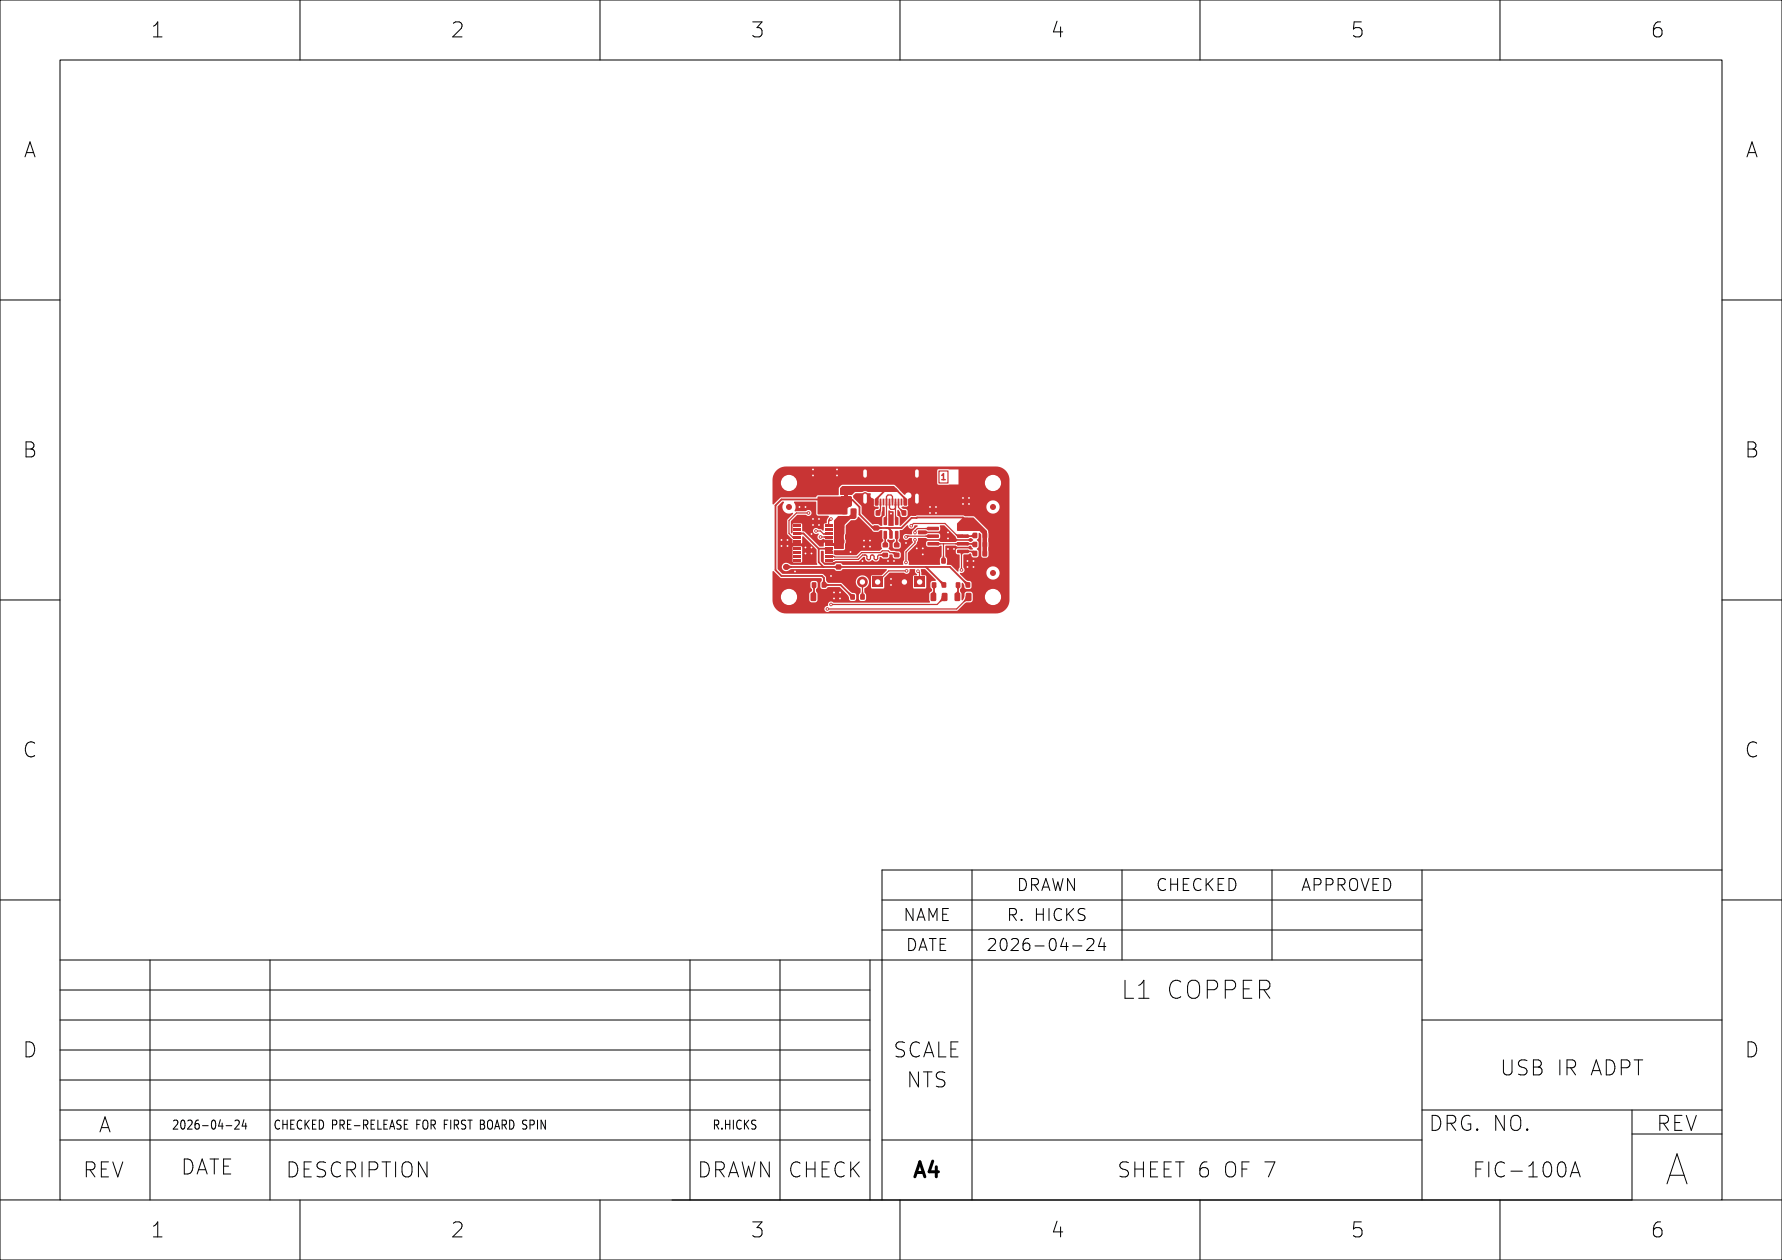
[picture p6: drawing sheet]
<svg xmlns="http://www.w3.org/2000/svg" width="297mm" height="210mm" viewBox="0 0 297 210" stroke-linecap="round" stroke-linejoin="round" font-family="sans-serif">
<defs><g id="words">
<text font-size="6.7" fill="#fff" x="277.5" y="197.5">A</text>
<text font-size="4" fill="#fff" x="188.7" y="166.5">L1 COPPER</text>
<g font-size="3.3" fill="#fff">
<text x="25" y="6.2">1</text>
<text x="75" y="6.2">2</text>
<text x="125" y="6.2">3</text>
<text x="175" y="6.2">4</text>
<text x="225" y="6.2">5</text>
<text x="275" y="6.2">6</text>
<text x="4" y="26.3">A</text>
<text x="291" y="26.3">A</text>
<text x="4" y="76.2">B</text>
<text x="291" y="76.2">B</text>
<text x="4" y="126.3">C</text>
<text x="291" y="126.3">C</text>
<text x="4" y="176.2">D</text>
<text x="149.5" y="176.3">SCALE</text>
<text x="251" y="179.3">USB IR ADPT</text>
<text x="291" y="176.2">D</text>
<text x="151.5" y="181.3">NTS</text>
<text x="16.5" y="188.8">A</text>
<text x="238" y="188.5">DRG. NO.</text>
<text x="276.5" y="188.5">REV</text>
<text x="15.5" y="196.3">REV</text>
<text x="30.5" y="195.8">DATE</text>
<text x="47.5" y="196.3">DESCRIPTION</text>
<text x="117.5" y="196.3">DRAWN</text>
<text x="132.5" y="196.3">CHECK</text>
<text x="152.5" y="196.3">A4</text>
<text x="187.5" y="196.3">SHEET 6 OF 7</text>
<text x="246.5" y="196.3">FIC-100A</text>
<text x="25" y="206.3">1</text>
<text x="75" y="206.3">2</text>
<text x="125" y="206.3">3</text>
<text x="175" y="206.3">4</text>
<text x="225" y="206.3">5</text>
<text x="275" y="206.3">6</text>
</g>
<g font-size="2.7" fill="#fff">
<text x="170.5" y="148.5">DRAWN</text>
<text x="193.9" y="148.5">CHECKED</text>
<text x="218.1" y="148.5">APPROVED</text>
<text x="151.3" y="153.5">NAME</text>
<text x="168.1" y="153.5">R. HICKS</text>
<text x="151.3" y="158.5">DATE</text>
<text x="166.5" y="158.5">2026-04-24</text>
</g>
<g font-size="1.7" fill="#fff">
<text x="30" y="188.3">2026-04-24</text>
<text x="45.5" y="188.3">CHECKED PRE-RELEASE FOR FIRST BOARD SPIN</text>
<text x="119" y="188.3">R.HICKS</text>
</g>
<text font-size="1.3" fill="#fff" x="156.8" y="80">1</text>
</g></defs>
<path d="M157 79.9h.5M157 79.2l.2-.3v1" fill="none" stroke="#c83434" stroke-width=".25"/>
<path d="M140.7 82.4h.6v.5h-.6z" fill-rule="evenodd" fill="#c83434"/>
<path d="M156.5 78.5h1.5v2h-1.5z" fill="none" stroke="#c83434" stroke-width=".2"/>
<g fill="#c83434">
<path d="M132.3 87.4h1.2v.4h-1.2z" fill-rule="evenodd"/>
<path d="M132.3 88.1h1.2v.4h-1.2z" fill-rule="evenodd"/>
<path d="M132.3 88.7h1.2v.4h-1.2z" fill-rule="evenodd"/>
<path d="M132.3 89.3h1.2v.4h-1.2z" fill-rule="evenodd"/>
<path d="M132.3 90h1.2v.4h-1.2z" fill-rule="evenodd"/>
<path d="M132.3 90.6h1.2v.4h-1.2z" fill-rule="evenodd"/>
<path d="M132.3 91.3h1.2v.4h-1.2z" fill-rule="evenodd"/>
<path d="M132.3 91.9h1.2v.4h-1.2z" fill-rule="evenodd"/>
<path d="M132.3 92.5h1.2v.4h-1.2z" fill-rule="evenodd"/>
<path d="M132.3 93.2h1.2v.4h-1.2z" fill-rule="evenodd"/>
<path d="M137.5 93.2h1.2v.4h-1.2z" fill-rule="evenodd"/>
<path d="M137.5 92.5h1.2v.4h-1.2z" fill-rule="evenodd"/>
<path d="M137.5 91.9h1.2v.4h-1.2z" fill-rule="evenodd"/>
<path d="M137.5 91.3h1.2v.4h-1.2z" fill-rule="evenodd"/>
<path d="M137.5 90.6h1.2v.4h-1.2z" fill-rule="evenodd"/>
<path d="M137.5 90h1.2v.4h-1.2z" fill-rule="evenodd"/>
<path d="M137.5 89.3h1.2v.4h-1.2z" fill-rule="evenodd"/>
<path d="M137.5 88.7h1.2v.4h-1.2z" fill-rule="evenodd"/>
<path d="M137.5 88.1h1.2v.4h-1.2z" fill-rule="evenodd"/>
<path d="M137.5 87.4h1.2v.4h-1.2z" fill-rule="evenodd"/>
<path d="M140.2 81.5h1.6v1h-1.6z" fill-rule="evenodd"/>
<path d="M140.2 82.8h1.6v1h-1.6z" fill-rule="evenodd"/>
<path d="M161 98.9l.7-.1 .2 .1v1.1l-.1 .2h-.6l-.2-.2z" fill-rule="evenodd"/>
<path d="M159.1 98.9l.7-.1 .2 .1v1.1l-.1 .2h-.6l-.2-.2z" fill-rule="evenodd"/>
<path d="M148 98.8h1v1h-1z" fill-rule="evenodd"/>
<path d="M137 97.1h.7v.8h-.7z" fill-rule="evenodd"/>
<path d="M135.3 97.1h.7v.8h-.7z" fill-rule="evenodd"/>
<path d="M147.1 92.2h.9v.6h-.9z" fill-rule="evenodd"/>
<path d="M147.1 90.5h.9v.7h-.9z" fill-rule="evenodd"/>
<path d="M136.4 82.9h2.2v2.4h-2.2z" fill-rule="evenodd"/>
<path d="M136.4 78.6h2.2v2.4h-2.2z" fill-rule="evenodd"/>
<path d="M156.9 93.1h.7v.8h-.7z" fill-rule="evenodd"/>
<path d="M158.6 93.1h.6v.8h-.6z" fill-rule="evenodd"/>
<path d="M161 97.1h.7v.8h-.7z" fill-rule="evenodd"/>
<path d="M159.3 97.1h.7v.8h-.7z" fill-rule="evenodd"/>
<path d="M145.6 89.2h.8v.7h-.8z" fill-rule="evenodd"/>
<path d="M145.6 87.6h.8v.8h-.8z" fill-rule="evenodd"/>
<path d="M137 98.9l.7-.1 .2 .1v1.1l-.1 .2h-.6l-.2-.2z" fill-rule="evenodd"/>
<path d="M135.1 98.9l.7-.1 .2 .1v1.1l-.1 .2h-.6l-.2-.2z" fill-rule="evenodd"/>
<path d="M149 92.2h.9v.6h-.9z" fill-rule="evenodd"/>
<path d="M149 90.5h.9v.7h-.9z" fill-rule="evenodd"/>
<path d="M141.9 84.8h.8v.9h-.8z" fill-rule="evenodd"/>
<path d="M140.3 84.8h.8v.9h-.8z" fill-rule="evenodd"/>
<path d="M163.8 90.3h.7v.9h-.7z" fill-rule="evenodd"/>
<path d="M162.2 90.3h.6v.9h-.6z" fill-rule="evenodd"/>
<path d="M139.4 86.9h1.2v1.2h-1.2z" fill-rule="evenodd"/>
<path d="M142.1 86.9h1.2v1.2h-1.2z" fill-rule="evenodd"/>
<path d="M140.9 90.6h.8v.8h-.8z" fill-rule="evenodd"/>
<path d="M139.4 90.6h.7v.8h-.7z" fill-rule="evenodd"/>
<path d="M139.3 95.7h.9v.7h-.9z" fill-rule="evenodd"/>
<path d="M139.3 94.1h.9v.8h-.9z" fill-rule="evenodd"/>
<path d="M163.8 88.8h.7v.9h-.7z" fill-rule="evenodd"/>
<path d="M162.2 88.8h.6v.9h-.6z" fill-rule="evenodd"/>
<path d="M154.6 87.8h1.8l.1 .5-.2 .1h-1.7z" fill-rule="evenodd"/>
<path d="M154.6 89.1h1.8l.1 .5-.2 .1h-1.7z" fill-rule="evenodd"/>
<path d="M154.6 90.4l1.8-.1 .1 .5-.2 .1h-1.7z" fill-rule="evenodd"/>
<path d="M154.6 91.6h1.8l.1 .5-.2 .1h-1.7z" fill-rule="evenodd"/>
<path d="M159.5 91.6h1.9v.5l-.1 .1h-1.7z" fill-rule="evenodd"/>
<path d="M159.5 90.4l1.9-.1v.5l-.1 .1h-1.7z" fill-rule="evenodd"/>
<path d="M159.5 89.1h1.9v.5l-.1 .1h-1.7z" fill-rule="evenodd"/>
<path d="M159.5 87.8h1.9v.5l-.1 .1h-1.7z" fill-rule="evenodd"/>
<path d="M141.8 99.1h.6v.8h-.6z" fill-rule="evenodd"/>
<path d="M143.4 99.1h.7v.8h-.7z" fill-rule="evenodd"/>
<path d="M140.9 89.1h.8v.8h-.8z" fill-rule="evenodd"/>
<path d="M139.4 89.1h.7v.8h-.7z" fill-rule="evenodd"/>
<path d="M157 97.1h.7v.8h-.7z" fill-rule="evenodd"/>
<path d="M155.3 97.1h.7v.8h-.7z" fill-rule="evenodd"/>
<path d="M163.8 91.8h.7v.9h-.7z" fill-rule="evenodd"/>
<path d="M162.2 91.8h.6v.9h-.6z" fill-rule="evenodd"/>
<path d="M144.3 85.1h.7v.8h-.7z" fill-rule="evenodd"/>
<path d="M146 85.1h.7v.8h-.7z" fill-rule="evenodd"/>
<path d="M151.4 83.1l.6 .1-.1 1h-.5z" fill-rule="evenodd"/>
<path d="M150.6 83.1l.6 .1-.1 1h-.5z" fill-rule="evenodd"/>
<path d="M149.6 83.1l.3 .1-.1 1.1-.2-.1z" fill-rule="evenodd"/>
<path d="M148.6 83.1l.3 .1-.1 1.1-.2-.1z" fill-rule="evenodd"/>
<path d="M148.1 83.1l.3 .1-.1 1.1-.2-.1z" fill-rule="evenodd"/>
<path d="M147.1 83.1l.3 .1-.1 1.1-.2-.1z" fill-rule="evenodd"/>
<path d="M145.8 83.1l.6 .1-.1 1h-.5z" fill-rule="evenodd"/>
<path d="M145 83.1l.6 .1-.1 1h-.5z" fill-rule="evenodd"/>
<path d="M145 83.1l.6 .1-.1 1h-.5z" fill-rule="evenodd"/>
<path d="M145.8 83.1l.6 .1-.1 1h-.5z" fill-rule="evenodd"/>
<path d="M146.6 83.1l.3 .1-.1 1.1-.2-.1z" fill-rule="evenodd"/>
<path d="M147.6 83.1l.3 .1-.1 1.1-.2-.1z" fill-rule="evenodd"/>
<path d="M149.1 83.1l.3 .1-.1 1.1-.2-.1z" fill-rule="evenodd"/>
<path d="M150.1 83.1l.3 .1-.1 1.1-.2-.1z" fill-rule="evenodd"/>
<path d="M150.6 83.1l.6 .1-.1 1h-.5z" fill-rule="evenodd"/>
<path d="M151.4 83.1l.6 .1-.1 1h-.5z" fill-rule="evenodd"/>
</g>
<g fill="#c83434">
<circle cx="131" cy="94.5" r=".5"/>
<circle cx="165.5" cy="99.5" r="2.25"/>
<circle cx="131.5" cy="99.5" r="2.25"/>
<circle cx="131.5" cy="80.5" r="2.25"/>
<circle cx="165.5" cy="84.5" r=".5"/>
<circle cx="165.5" cy="95.5" r=".5"/>
<circle cx="131.5" cy="84.5" r=".5"/>
</g>
<path d="M144.2 78.5v.8M152.8 78.5v.8M144.2 82.6v1.1M152.8 82.6v1.1" fill="none" stroke="#c83434" stroke-width="1"/>
<g fill="#c83434">
<path d="M152 85.1h.7v.8h-.7z" fill-rule="evenodd"/>
<path d="M150.3 85.1h.7v.8h-.7z" fill-rule="evenodd"/>
<path d="M149.2 86.2l.5 .1v1.2l-.5-.1z" fill-rule="evenodd"/>
<path d="M148.2 86.2l.6 .1v1.1l-.1 .1-.5-.1z" fill-rule="evenodd"/>
<path d="M147.3 86.2l.5 .1v1.2l-.5-.1z" fill-rule="evenodd"/>
<path d="M147.3 88.5l.5 .1v1.2l-.5-.1z" fill-rule="evenodd"/>
<path d="M148.2 88.5l.6 .1v1l-.1 .2-.5-.1z" fill-rule="evenodd"/>
<path d="M149.2 88.5l.5 .1v1.2l-.5-.1z" fill-rule="evenodd"/>
<path d="M157 98.9l.7-.1 .2 .1v1.1l-.1 .2h-.6l-.2-.2z" fill-rule="evenodd"/>
<path d="M155.1 98.9l.7-.1 .2 .1 .1 1.1-.2 .2h-.6l-.2-.2z" fill-rule="evenodd"/>
<path d="M160.6 86.4h.8v.7h-.8z" fill-rule="evenodd"/>
<path d="M160.6 84.8h.8v.8h-.8z" fill-rule="evenodd"/>
<path d="M145.4 96.1h1.8v1.8h-1.8z" fill-rule="evenodd"/>
<path d="M152.4 96.1h1.8v1.8h-1.8z" fill-rule="evenodd"/>
</g>
<g fill="#c83434">
<circle cx="165.5" cy="80.5" r="2.25"/>
<circle cx="143.7" cy="97" r=".9"/>
<circle cx="150.7" cy="97" r=".9"/>
<circle cx="134.2" cy="92.3" r=".3"/>
<circle cx="160.5" cy="84" r=".3"/>
<circle cx="161.2" cy="93.5" r=".3"/>
<circle cx="135.5" cy="87.5" r=".3"/>
<circle cx="155" cy="84.5" r=".3"/>
<circle cx="139" cy="98.8" r=".3"/>
<circle cx="135.2" cy="91.3" r=".3"/>
<circle cx="161.5" cy="84" r=".3"/>
<circle cx="131.3" cy="90" r=".3"/>
<circle cx="153.8" cy="91.4" r=".3"/>
<circle cx="139" cy="99.7" r=".3"/>
<circle cx="145" cy="90.1" r=".3"/>
<circle cx="161.5" cy="83" r=".3"/>
<circle cx="159" cy="91.5" r=".3"/>
<circle cx="158" cy="89.8" r=".3"/>
<circle cx="135.5" cy="78.2" r=".3"/>
<circle cx="145" cy="91.1" r=".3"/>
<circle cx="162.3" cy="93.5" r=".3"/>
<circle cx="161.3" cy="94.5" r=".3"/>
<circle cx="134.2" cy="84.5" r=".3"/>
<circle cx="136.5" cy="87.5" r=".3"/>
<circle cx="156" cy="85.5" r=".3"/>
<circle cx="144" cy="90.1" r=".3"/>
<circle cx="140" cy="98.8" r=".3"/>
<circle cx="158" cy="91.5" r=".3"/>
<circle cx="130.2" cy="90" r=".3"/>
<circle cx="158" cy="88.7" r=".3"/>
<circle cx="149" cy="93.5" r=".3"/>
<circle cx="153.8" cy="92.4" r=".3"/>
<circle cx="135.5" cy="79.3" r=".3"/>
<circle cx="160.5" cy="83" r=".3"/>
<circle cx="132.5" cy="95.3" r=".3"/>
<circle cx="148.5" cy="96.5" r=".3"/>
<circle cx="133.2" cy="84.5" r=".3"/>
<circle cx="139.5" cy="78.2" r=".3"/>
<circle cx="136.5" cy="86.5" r=".3"/>
<circle cx="139.5" cy="79.3" r=".3"/>
<circle cx="135.5" cy="86.5" r=".3"/>
<circle cx="162.3" cy="94.5" r=".3"/>
<circle cx="135.2" cy="92.3" r=".3"/>
<circle cx="155" cy="85.5" r=".3"/>
<circle cx="131.2" cy="91" r=".3"/>
<circle cx="138.5" cy="96" r=".3"/>
<circle cx="143.8" cy="93.5" r=".3"/>
<circle cx="148.5" cy="97.5" r=".3"/>
<circle cx="134.3" cy="91.3" r=".3"/>
<circle cx="148" cy="93.5" r=".3"/>
<circle cx="148.5" cy="85.6" r=".3"/>
<circle cx="151" cy="90.5" r=".3"/>
<circle cx="144" cy="91.1" r=".3"/>
<circle cx="156" cy="84.5" r=".3"/>
<circle cx="135.2" cy="89" r=".3"/>
<circle cx="140" cy="99.7" r=".3"/>
<circle cx="130.2" cy="91" r=".3"/>
<circle cx="141.7" cy="92" r=".3"/>
<circle cx="152.8" cy="91.4" r=".3"/>
<circle cx="152.5" cy="90" r=".3"/>
<circle cx="152.5" cy="88.8" r=".3"/>
<circle cx="151" cy="93.7" r=".3"/>
<circle cx="151.1" cy="95.2" r=".3"/>
<circle cx="136" cy="88.5" r=".3"/>
<circle cx="137.9" cy="101.5" r=".3"/>
<circle cx="136.8" cy="89.5" r=".3"/>
<circle cx="138.5" cy="100.7" r=".3"/>
<circle cx="153" cy="95.2" r=".3"/>
<circle cx="160.2" cy="95" r=".3"/>
<circle cx="151.9" cy="87.6" r=".3"/>
<circle cx="134.8" cy="85.5" r=".3"/>
<circle cx="151" cy="89.5" r=".3"/>
<circle cx="138.5" cy="86.5" r=".3"/>
</g>
<path d="M131 94.5h27.3l3 3M132.9 88.9h1l2.6 2.6M136.5 91.5h1.6M136.5 91.5v2.2l.7 .8M137.5 84.1l-.8-.9h-6.4l-1 1.1v10.7l.9 1h6.8l.3 .3v1.2h2.8l2 2M141 83.3h1l1.2 1.2v1.2l2.3 2.3h4.8l1.6-1.7 .9-.1h7.7l.5 .6M146.1 83.7v-.6l1.6-1.6h1.6l1.6 1.6v.6M148 88l.5 .5v.6M154.3 94.5l3 3" fill="none" stroke="#c83434" stroke-width=".3"/>
<g fill="none" stroke="#c83434" stroke-width=".2">
<path d="M134.8 85.5h-2l-1.3 1.3v2.1l.6 .6h.8M135.7 97.5v1.9l-.1 .1M136 88.5h.7l.5 .5 .9-.1M136.7 89.5h1.4M138.5 86.5l-.4 .4v.7l-.1-.1M143.7 97h.1M143.7 97v2.5M146.7 83.7v1.4l-.4 .4M147.6 92.5l-1.2 .1-.1 .5a.31 .31 0 0 1-.3 .2 .31 .31 0 0 1-.3-.2v-.4a.31 .31 0 0 0-.3-.2 .31 .31 0 0 0-.3 .2v.4a.31 .31 0 0 1-.3 .2 .31 .31 0 0 1-.3-.2l-.1-.5-.6-.1-.8 .7h-3.9l-.1 .2h-.9M147.6 89.1v1.8M148.2 83.7v.9l.3 .3h.5l.2-.2M148.7 83.7v-1l-.2-.2h-.5l-.2 .2v4l-.2 .2"/>
<path d="M149.2 83.7v3l.2 .2M149.4 89.1l.1 1.8M149.5 92.5l-.4-.4h-.8l-.3-.3h-.9l-.3 .3h-3.2l-.7 .7h-3.8l-.1-.1h-.9M149.7 83.7v.9l1 .9M151.1 95.1h-3l-1.8 1.9M151.9 87.6l.3-.3h5.3l2.1 2.1h2.8l.1-.2M152.5 90v.5l-1.5 1.5v1.7M153 95.2l.3 .2v1.6M155.5 88.1h-2.6l-.4 .4v.3M155.5 90.6h6.9l.1 .1M155.5 89.4h-4.4l-.1 .1M155.7 97.5v1.9l-.1 .1"/>
<path d="M157.2 90.6v2.9M157.4 99.5l-1.2 1.2h-17.7M159.7 97.5v1.9l-.1 .1M161.4 99.5l-2 2h-21.5M162.5 92.2l-.3-.3h-1.7l-.2 .2v2.9"/>
</g>
<g fill="#c83434">
<path d="M151.1 89.2l.5 .1v.2l-.4 .2-.2-.2z" fill-rule="evenodd"/>
<path d="M149.2 85.9h.1l.3 .3-.1 .6-.3-.4z" fill-rule="evenodd"/>
<path d="M139.7 86h1.8l.3-.3v-.9h.9v1.5l-.2 .2h-.7l-1 1v1.4l-.2 .3 .2 1.2-.1 1-.2 .1h-1.4l-.1-.1v-.4l-1.5-.1 .1-.3 1.4-.1v-3.7z" fill-rule="evenodd"/>
<path d="M147.7 83.7l.1 .7h-.1l-.1-.2z" fill-rule="evenodd"/>
<path d="M147.5 89.2l.3 .5-.2 .4h-.1l-.2-.4z" fill-rule="evenodd"/>
<path d="M137.3 89.4h.2l.6 .2-.6 .1-.2-.1z" fill-rule="evenodd"/>
<path d="M159.2 89.1l.2-.1 .4 .1h.7v.3h-1z" fill-rule="evenodd"/>
<path d="M145.3 87.6l.2 .1 .3-.1 .2 .4-.5 .3-.4-.5z" fill-rule="evenodd"/>
<path d="M149.4 89.2l.3 .5-.2 .4h-.1l-.2-.4z" fill-rule="evenodd"/>
<path d="M149.2 83.7l.1 .7h-.1l-.1-.2z" fill-rule="evenodd"/>
<path d="M149.4 90.1h.1l.3 .4-.3 .4-.4-.4z" fill-rule="evenodd"/>
<path d="M159.5 87.2l1-.9 1.7-.1 2.3 2.3-.1 4.2-.5 .1-.2-.2v-3.6l-.4-.5h-3.7z" fill-rule="evenodd"/>
<path d="M161.7 90.5l.5-.2 .3 .5-.4 .3-.1-.2-.3-.2z" fill-rule="evenodd"/>
<path d="M132.1 89.6l.2-.2 .6 .1-.6 .2z" fill-rule="evenodd"/>
<path d="M161 99.3l.4 .2v.7h-.3l-.4 .2-.2-.1z" fill-rule="evenodd"/>
<path d="M159.2 90.5l.4-.2 .8 .3-.8 .3-.4-.2z" fill-rule="evenodd"/>
<path d="M141.5 98.7l.7 .3-.1 .5-.4 .2-.4-.7z" fill-rule="evenodd"/>
<path d="M131.1 94l.9 .4v.2l-.9 .4-.1-.5z" fill-rule="evenodd"/>
<path d="M132.9 88.9l.6-.2 .2 .1v.2l-.2 .1z" fill-rule="evenodd"/>
<path d="M155.3 97.8l.4-.3 .4 .3-.3 .6h-.2z" fill-rule="evenodd"/>
<path d="M138 87.2h.2l.1 .3-.2 .1-.2-.1z" fill-rule="evenodd"/>
<path d="M140 81.3l.4-.3h8.5l.8 .8-.1 .2h-5a.73 .73 0 0 0-.9 0h-1.2l-.5 .5h-1.9l-.1-.1z" fill-rule="evenodd"/>
<path d="M160.5 91.9l.9-.3 .3 .2 .1 .2-.5 .2z" fill-rule="evenodd"/>
<path d="M137.7 97.1l.4 .3v.2l-.4 .3-.4-.4z" fill-rule="evenodd"/>
<path d="M146.2 82.8l.3 .2-.2 .3 .1 .4h-.3l-.1-.6z" fill-rule="evenodd"/>
<path d="M129.5 78.3l.7-.4 .8-.1h35a2.25 2.25 0 0 1 2.2 2.2v20.3a2.25 2.25 0 0 1-2.2 1.9h-35.3a2.25 2.25 0 0 1-1.9-2.2v-1h6.1v1l.1 .3 .2 .1h.7l.2-.1 .2-.3-.1-1-.2-.7 .3-.4v-.7l-.2-.3-.2-.1h-.6l-.2 .3v.8l.3 .5-.5 .6h-6.1v-3.7l.1-.1 1.3 1.2h6.7l.1 .3-.3 .4v.7l.2 .3 .8 .1 .5-.3h1.8l1.3 1.3 .3 .8 .2 .2h.6l.2-.2 .1-.8a.58 .58 0 0 0-.7-.4l-1.8-1.6-2.1-.1-.3-.2h4.8v.2a1.49 1.49 0 0 0 .8 1.1v.5l-.2 .4v.8l.2 .3h.6l.2-.1 .2-.3-.1-.7-.2-.3v-.7a1.14 1.14 0 0 0 .6-1.6 1.14 1.14 0 0 0-1.8-.2l-.3 .6h-4.8l-.1-.7-.7-.6h-6.6l-.8-.7v-3h2.5l.1 1.8 1.3 .1 .2-.2v-2.4l-.1-.1h-1.4l-.1 .1v.7h-2.5v-7.5l.8-.8 .3 .1a1.19 1.19 0 0 0-.1 1.5 1.19 1.19 0 0 0 1.5 .3v.2l-.9 1v2.3l.9 .9v.6l.2 .1 1.3-.1 .1-1 .2-.1 2.2 2.2v2.1l.1 .4h-4.2l-.6-.2a.73 .73 0 0 0-1 .2 .73 .73 0 0 0 .2 1 .73 .73 0 0 0 1-.1l.4-.1h7l.4 .2 .6 .1 .5-.3h7.3v.2l-.9 .8-1.7 .1v1.9l.2 .2 1.9-.1 .1-1.7 .9-.8h2.4a.55 .55 0 0 0 .7 .1 .55 .55 0 0 0 .2-.7h.8l.1 .1a.67 .67 0 0 0 .4 .8l-.7 .2v1.9l.1 .2h1.9l.2-.1v-2l-.8-.2-.1-.8 .1-.1h.6l1.8 1.8-.1 .1h-.5l-.3 .3v.8l.3 .5-.5 .6v1.4h-16a.55 .55 0 0 0-.7-.1 .55 .55 0 0 0-.2 .7 .53 .53 0 0 0-.5 .7 .53 .53 0 0 0 .9 .1h21.1l1.4-1.3 1-.1 .2-.4v-1l-.1-.3-.3-.1h-.6l-.2 .1-.3 1.1-.2 .3-.1-.1-.1-1-.2-.7 .3-.4v-.7l.3 .1 .1 .4a.41 .41 0 0 0 .4 .5h.6l.2-.2v-.9l-.2-.3-.7-.1-1-1v-.2l4.4-.1v.2a1.1 1.1 0 0 0 1.7 .8 1.1 1.1 0 0 0 0-1.8 1.1 1.1 0 0 0-1.7 .8h-3.8a.56 .56 0 0 0 0-.9v-2.1h.8l.3-.2 .2 .2a.43 .43 0 0 0 .4 .5h.5l.3-.3v-.7l-.3-.4 .3-.3v-.8l-.3-.4 .3-.4v-.7l.1-.1 .3 .3 .1 3.6 .2 .2 .6 .1 .2-.2 .2-.2-.1-4.2-2.3-2.3-1.6-.1-.3-.1-8.6 .1-1.8 1.6-.2-.1v-1.3l-.3-.3v-.9l.3 .2 .2 .5a.43 .43 0 0 0 .3 .5h.6l.2-.2 .1-.8a.6 .6 0 0 0-.7-.4l-.3-.1v-.2l.2-.1h13.9a1.1 1.1 0 0 0 1.5 1.1 1.1 1.1 0 0 0 .3-1.8 1.1 1.1 0 0 0-1.8 .5v.2h-13.2l.2-.2 .1-1.1a.54 .54 0 0 0 .3-.9 .54 .54 0 0 0-.9 .3l-.2-.1-1.7-1.6h-8.6l-.6 .5v1.1l-.1 .1h-3.3l-.5 .4h-5.7l-1.4 1.2v-.1v-4.3l.2-.7 .4-.5h26.8l.1 2.3h3.5v-2.5l-3.3-.1-.2 .1-.1 .2h-26.8z" fill-rule="evenodd"/>
<path d="M157.6 91l1.6-.1 .4 .2h1.7l.4-.1 .5 .4-.1 .2h-.2l-.6-.2h-1.8l-.2 .3v.4a.43 .43 0 0 0 .6 .3v.1v2l-.2 .8-1.2-1.1-.7-.1v-1l-.2-.5z" fill-rule="evenodd"/>
<path d="M136.8 91.8l.5 .1v1.7l.2 .2h1.2l.6-.3h3.8l.8-.7 .3 .1a.68 .68 0 0 0 .4 .7 .68 .68 0 0 0 .8-.3l.1 .1a.62 .62 0 0 0 .7 .2 .62 .62 0 0 0 .4-.7l.1-.1 .4 .3h.9l.2-.3v-.3l.4-.1 .3 .6 1 .1 .2-.3v-.5a.55 .55 0 0 0-.7-.4l-1-.1-.3-.3 .1-.9-.2-.3a.19 .19 0 0 1-.1-.3 .19 .19 0 0 1 .2-.1l.6 .1 .3-.1a.22 .22 0 0 1 .1 .2 .22 .22 0 0 1-.1 .2l-.2 .2v.6l.1 .2 .2 .2 .8-.1 .2-.1v-.9a.4 .4 0 0 1-.3-.3 .4 .4 0 0 1 .1-.4l.1-1.3 .4-.1 .8-.7h.1a.56 .56 0 0 0 .6 .5 .56 .56 0 0 0 .6-.5h.3a.17 .17 0 0 1 .1 .1 .17 .17 0 0 1-.2 .2l-.6 .6-.1 .5-.6 .1a.55 .55 0 0 0-.8 .1 .55 .55 0 0 0 .2 .8 .55 .55 0 0 0 .8-.3h.4l.1 .7-1.4 1.5v1.4l-.2 .4 .1 .3-.2 .1h-9.9l-.5-.3-.6 .1-.4 .2h-1.6l-.6-.6z" fill-rule="evenodd"/>
<path d="M153 88.4h1.2l.5 .2h1.8l.2-.3-.1-.7h.7l2.2 2.3h1.8l.4-.2 .3 .1a.27 .27 0 0 1 .1 .2 .27 .27 0 0 1-.2 .3h-.2l-.4-.2h-1.7l-.5 .2h-2.3l-.4-.2h-1.8l-.3 .4 .1 .4 .2 .2h1.8l.3-.1h.2v1.6l-.2 .5v1h-5.1h-.2l.1-.4-.2-.4v-1.2l1.4-1.4 .3-1h1.2l.5 .2h1.7l.3-.3v-.5l-.2-.2h-1.8l-.5 .2h-1.1l-.1-.1z" fill-rule="evenodd"/>
<path d="M141 87.5l.8-.8h.8l.5-.6 2.4 2.5 .8 .1 .4-.3a.23 .23 0 0 1 .2-.1 .23 .23 0 0 1 .2 .2l-.1 1.2 .2 .4-.3 .4v.6l.1 .4-.4 .3h-3l-.9 .7h-3.5l-.3-.2 .1-.6h1.5l.4-.2z" fill-rule="evenodd"/>
<path d="M132.3 83.7l3.7-.1v2l.2 .3 1.8 .1 .2 .1-.4 .5v.6l-.5 .2v1l-.8-.2a.52 .52 0 0 0-.8-.1 .52 .52 0 0 0-.1 .7 .52 .52 0 0 0 .8 .1l.1 .1a.54 .54 0 0 0-.1 .9 .54 .54 0 0 0 .8-.1l.3 .1h1.2l.1 .4-1.4 .1-.2 .7h-.6l-2.5-2.5-.4-.1v-1.1l-.2-.2-1.3 .1-.1 1.5-.1 .1-.2-.1v-2l1.1-1h1.4a.53 .53 0 0 0 .8 .1 .53 .53 0 0 0 0-.8 .53 .53 0 0 0-.8 .1h-1.6a.15 .15 0 0 1-.2 0 .15 .15 0 0 1-.1-.1 1.39 1.39 0 0 0-.1-1.4z" fill-rule="evenodd"/>
<path d="M148.1 85.1l.8 .2v2.3h-.9z" fill-rule="evenodd"/>
<path d="M142.2 82.6l.4-.4h1.1l.4-.1 1 .1v.1a.63 .63 0 0 0 .5 .9l.1 1.1 .1 .1 .6 .1v.1v.2l-.6 .2-.1 .9 .3 .3h.6a.68 .68 0 0 0 .3-.8l.2-.9h.3v1.4l-.3 .3-.1 1.4h-.3l-.4-.3-.9 .1-1.8-1.8v-1.2l-1.4-1.4z" fill-rule="evenodd"/>
<path d="M146.7 83.7l.1 .7h-.1l-.1-.2z" fill-rule="evenodd"/>
<path d="M154.3 88l.3-.2 .9 .3-.8 .3-.4-.2z" fill-rule="evenodd"/>
<path d="M136.3 82.8l5.6-.1 .1 .2v1.3l-.2 .3h-.3l-.2 .2-.1 1h-4.8l-.2-.1z" fill-rule="evenodd"/>
<path d="M159.6 98.3h.2l.2 .6-.4 .6-.4-.6 .2-.2z" fill-rule="evenodd"/>
<path d="M150.1 84.8l.7 .2-.1 .5-.4 .2-.3-.8z" fill-rule="evenodd"/>
<path d="M148.7 83h.1l.1 .2-.2 .4z" fill-rule="evenodd"/>
<path d="M135.3 97.8l.4-.3 .3 .3-.2 .6h-.2z" fill-rule="evenodd"/>
<path d="M135.6 98.3h.2l.2 .6-.4 .6-.4-.6 .2-.2z" fill-rule="evenodd"/>
<path d="M154.3 89.3l.4-.2 .8 .3-.9 .2-.3-.1z" fill-rule="evenodd"/>
<path d="M156.6 96.9l.2-.2 .6 .3-.1 .5-.4 .2z" fill-rule="evenodd"/>
<path d="M147.7 83h.1l.1 .2-.2 .4z" fill-rule="evenodd"/>
<path d="M150.5 83l.3-.2 .2 .3-.1 .6h-.3l.1-.4z" fill-rule="evenodd"/>
<path d="M148.2 83.7l.1 .7h-.1l-.1-.2z" fill-rule="evenodd"/>
<path d="M161.7 89.3l.2-.1 .2-.3 .4 .4-.3 .4-.5-.2z" fill-rule="evenodd"/>
<path d="M148.4 88.2l.2 .3-.1 .6-.3 .1 .1-.4-.1-.4z" fill-rule="evenodd"/>
<path d="M150.5 83l.3-.2 .2 .3-.1 .6h-.3l.1-.4z" fill-rule="evenodd"/>
<path d="M146.3 87.6l.6 .3v.2l-.6 .3-.3-.4z" fill-rule="evenodd"/>
<path d="M160.6 96.9l.2-.2 .6 .3-.1 .5-.4 .2z" fill-rule="evenodd"/>
<path d="M155.6 98.3h.2l.2 .6-.4 .6-.4-.6 .2-.2z" fill-rule="evenodd"/>
<path d="M160.5 90.6l.8-.3 .4 .2 .1 .2-.4 .2z" fill-rule="evenodd"/>
<path d="M147.5 90.1h.1l.3 .4-.4 .4-.3-.4z" fill-rule="evenodd"/>
<path d="M161.7 91.8h.6l.2 .4-.4 .3-.1-.3-.3-.2z" fill-rule="evenodd"/>
<path d="M137.2 96.6h.3l.2 .5-.4 .4-.4-.3z" fill-rule="evenodd"/>
<path d="M146.2 82.8l.3 .2-.2 .3 .1 .4h-.3l-.1-.6z" fill-rule="evenodd"/>
<path d="M138.1 93.3l.6-.1 .2 .1v.1l-.2 .2z" fill-rule="evenodd"/>
<path d="M157 99.3l.4 .2v.7h-.3l-.4 .2-.2-.1z" fill-rule="evenodd"/>
<path d="M138.1 92.7l.6-.2 .2 .1v.2l-.2 .1z" fill-rule="evenodd"/>
<path d="M137.5 91.3h1.2v.9h-1.1z" fill-rule="evenodd"/>
<path d="M160.1 92.2l.4-.3 .2 .3-.4 .3h-.1z" fill-rule="evenodd"/>
<path d="M155.6 90.6l.8-.3 .4 .2v.2l-.4 .2z" fill-rule="evenodd"/>
<path d="M143.7 98.6h.1l.3 .5-.4 .4-.3-.3z" fill-rule="evenodd"/>
<path d="M137.3 88.9l.2-.1 .6 .1-.6 .2h-.2z" fill-rule="evenodd"/>
<path d="M160.5 89.4l.8-.3 .4 .2 .1 .2-.5 .2z" fill-rule="evenodd"/>
<path d="M149.2 83.7l.1 .7h-.1l-.1-.2z" fill-rule="evenodd"/>
<path d="M146.7 92.4l.5-.3 .3 .4-.3 .4-.5-.3z" fill-rule="evenodd"/>
<path d="M157.2 92.6h.1l.3 .5-.4 .4-.3-.3z" fill-rule="evenodd"/>
<path d="M138.2 86.3l.3 .2 .1 .3-.6 .1z" fill-rule="evenodd"/>
<path d="M159.3 97.8l.4-.3 .3 .3-.2 .6h-.2z" fill-rule="evenodd"/>
<path d="M147.7 85.9h.1v.5l-.2 .4-.2-.6z" fill-rule="evenodd"/>
<path d="M149.7 83.7l.1 .7h-.1l-.1-.2z" fill-rule="evenodd"/>
<path d="M148.7 92l.8 .1v.4l-.5 .2z" fill-rule="evenodd"/>
<path d="M146.1 85l.7-.2-.1 .8-.4-.1z" fill-rule="evenodd"/>
</g>
<g fill="#fff">
<circle cx="134.2" cy="92.3" r=".15"/>
<circle cx="160.5" cy="84" r=".15"/>
<circle cx="161.2" cy="93.5" r=".15"/>
<circle cx="135.5" cy="87.5" r=".15"/>
<circle cx="155" cy="84.5" r=".15"/>
<circle cx="139" cy="98.8" r=".15"/>
<circle cx="135.3" cy="91.2" r=".15"/>
<circle cx="161.5" cy="84" r=".15"/>
<circle cx="131.2" cy="90" r=".15"/>
<circle cx="153.8" cy="91.4" r=".15"/>
<circle cx="139" cy="99.7" r=".15"/>
<circle cx="145" cy="90.1" r=".15"/>
<circle cx="161.5" cy="83" r=".15"/>
<circle cx="159" cy="91.5" r=".15"/>
<circle cx="158" cy="89.8" r=".15"/>
<circle cx="135.5" cy="78.2" r=".15"/>
<circle cx="145" cy="91.1" r=".15"/>
<circle cx="162.3" cy="93.5" r=".15"/>
<circle cx="161.2" cy="94.5" r=".15"/>
<circle cx="134.3" cy="84.5" r=".15"/>
<circle cx="136.5" cy="87.5" r=".15"/>
<circle cx="156" cy="85.5" r=".15"/>
<circle cx="144" cy="90.1" r=".15"/>
<circle cx="140" cy="98.8" r=".15"/>
<circle cx="158" cy="91.5" r=".15"/>
<circle cx="130.2" cy="90" r=".15"/>
<circle cx="158" cy="88.7" r=".15"/>
<circle cx="149" cy="93.5" r=".15"/>
<circle cx="153.8" cy="92.4" r=".15"/>
<circle cx="135.5" cy="79.2" r=".15"/>
<circle cx="160.5" cy="83" r=".15"/>
<circle cx="132.5" cy="95.3" r=".15"/>
<circle cx="148.5" cy="96.5" r=".15"/>
<circle cx="133.2" cy="84.5" r=".15"/>
<circle cx="139.5" cy="78.2" r=".15"/>
<circle cx="136.5" cy="86.5" r=".15"/>
<circle cx="139.5" cy="79.2" r=".15"/>
<circle cx="135.5" cy="86.5" r=".15"/>
<circle cx="162.3" cy="94.5" r=".15"/>
<circle cx="135.3" cy="92.3" r=".15"/>
<circle cx="155" cy="85.5" r=".15"/>
<circle cx="131.2" cy="91" r=".15"/>
<circle cx="138.5" cy="96" r=".15"/>
<circle cx="143.8" cy="93.5" r=".15"/>
<circle cx="148.5" cy="97.5" r=".15"/>
<circle cx="134.2" cy="91.2" r=".15"/>
<circle cx="148" cy="93.5" r=".15"/>
<circle cx="148.5" cy="85.6" r=".15"/>
<circle cx="151" cy="90.5" r=".15"/>
<circle cx="144" cy="91.1" r=".15"/>
<circle cx="156" cy="84.5" r=".15"/>
<circle cx="135.3" cy="89" r=".15"/>
<circle cx="140" cy="99.7" r=".15"/>
<circle cx="130.2" cy="91" r=".15"/>
<circle cx="141.7" cy="92" r=".15"/>
<circle cx="152.8" cy="91.4" r=".15"/>
<circle cx="152.5" cy="90" r=".15"/>
<circle cx="152.5" cy="88.8" r=".15"/>
<circle cx="151" cy="93.7" r=".15"/>
<circle cx="151.1" cy="95.2" r=".15"/>
<circle cx="136" cy="88.5" r=".15"/>
<circle cx="137.9" cy="101.5" r=".15"/>
<circle cx="136.7" cy="89.5" r=".15"/>
<circle cx="138.5" cy="100.7" r=".15"/>
<circle cx="153" cy="95.2" r=".15"/>
<circle cx="160.2" cy="95" r=".15"/>
<circle cx="151.9" cy="87.6" r=".15"/>
<circle cx="134.8" cy="85.5" r=".15"/>
<circle cx="151" cy="89.5" r=".15"/>
<circle cx="138.5" cy="86.5" r=".15"/>
<circle cx="165.5" cy="99.5" r="1.35"/>
<circle cx="131.5" cy="99.5" r="1.35"/>
<circle cx="131.5" cy="80.5" r="1.35"/>
<circle cx="151.4" cy="82.6" r=".33"/>
<circle cx="145.6" cy="82.6" r=".33"/>
</g>
<path d="M144.2 78.5v.8M152.8 78.5v.8M144.2 82.6v1.1M152.8 82.6v1.1" fill="none" stroke="#fff" stroke-width=".6"/>
<g fill="#fff">
<circle cx="165.5" cy="80.5" r="1.35"/>
<circle cx="146.3" cy="97" r=".45"/>
<circle cx="143.7" cy="97" r=".45"/>
<circle cx="153.3" cy="97" r=".45"/>
<circle cx="150.7" cy="97" r=".45"/>
</g>
<g fill="none" stroke="#000" stroke-width=".17">
<path d="M0 0h297v210h-297zM10 10h277v190h-277zM25.6 6.1h1.4M25.6 4.4l.2-.2 .5-.6v2.5M50 0v10M75.6 3.9l.3-.3h.6a.68 .68 0 0 1 .4 1.1l-1.4 1.4h1.5M100 0v10M125.5 3.6h1.5l-.8 1a.68 .68 0 0 1 .8 .5v.6l-.2 .3-.3 .1h-.7l-.3-.2M150 0v10M176.2 3.5l-.6 1.8h1.5M176.8 4.5v1.6M200 0v10"/>
<path d="M226.9 3.6h-1.2l-.1 1.2 .3-.2h.6l.3 .1 .2 .4v.6l-.1 .2-.4 .2h-.6l-.3-.2M250 0v10M276.8 3.6a.99 .99 0 0 0-1.2 1.1v1l.2 .3 .7 .1 .4-.2 .1-.2v-.6l-.2-.4-.7-.1-.3 .1-.2 .4M4.2 26.1l.8-2.5 .8 2.5M4.4 25.4h1.2M291.2 26.1l.8-2.5 .8 2.5M291.4 25.4h1.2M0 50h10M287 50h10M4.3 73.6h.9a.61 .61 0 0 1 .5 .6 .61 .61 0 0 1-.5 .6 .66 .66 0 0 1 .6 .6 .66 .66 0 0 1-.5 .7h-1zM4.3 74.8h.9M291.3 73.6h.9a.61 .61 0 0 1 .5 .6 .61 .61 0 0 1-.5 .6 .66 .66 0 0 1 .6 .6 .66 .66 0 0 1-.5 .7h-1z"/>
<path d="M291.3 74.8h.9M0 100h10M287 100h10M5.8 123.9a.93 .93 0 0 0-1.1-.1 .93 .93 0 0 0-.5 .9 1.06 1.06 0 0 0 .3 1.1 1.06 1.06 0 0 0 1.2 .2l.1-.1M292.8 123.9a.93 .93 0 0 0-1.1-.1 .93 .93 0 0 0-.5 .9 1.06 1.06 0 0 0 .3 1.1 1.06 1.06 0 0 0 1.2 .2l.1-.1M0 150h10M147 150h90M147 155h90M151.5 156.4a1.05 1.05 0 0 1 1.1 .7 1.05 1.05 0 0 1-.4 1.2l-.7 .1zM152.2 151.4v2l-1.2-2v2M152.8 153.4l.7-2 .7 2M153 152.9h1"/>
<path d="M153.2 158.4l.6-2 .7 2M153.4 157.9h.9M154.8 153.4v-2l.7 1.5 .7-1.5v2M154.9 156.4h1.1M155.5 156.4v2M156.7 157.4h.7M157.1 152.4h.7M157.6 156.4h-.9v2h.9M158.1 151.4h-1v2h1M162 145v55M164.8 156.6l.3-.2h.4a.54 .54 0 0 1 .3 .9l-1.1 1.1h1.2M166.9 156.6a.48 .48 0 0 1 .5-.2 .48 .48 0 0 1 .3 .4 1.03 1.03 0 0 1-.5 1.6 1.22 1.22 0 0 1-.3-1.8z"/>
<path d="M168.3 152.5h.7a.54 .54 0 0 0 .4-.6 .54 .54 0 0 0-.4-.5h-.7v2M168.6 156.6l.3-.2h.5a.54 .54 0 0 1 .2 .9l-1.1 1.1h1.2M168.7 152.5l.7 .9M169.9 146.4a1.05 1.05 0 0 1 1.2 .7 1.05 1.05 0 0 1-.4 1.2l-.8 .1zM170.3 153.2l.1 .1-.1 .1M170.3 153.2l-.1 .1 .1 .1M170.3 153.2v.2M171.5 156.4a.79 .79 0 0 0-1 .9v.7l.2 .3 .6 .1 .2-.2 .1-.6-.1-.3-.6-.1-.4 .4M171.9 147.5h.8a.54 .54 0 0 0 .4-.6 .54 .54 0 0 0-.4-.5h-.8v2M172.4 147.5l.7 .9M172.5 157.7h1.5M172.7 152.4h1.2"/>
<path d="M172.7 151.4v2M173.6 148.4l.7-2 .7 2M173.8 147.9h1M173.9 151.4v2M174.8 151.4v2M175.1 156.6a.48 .48 0 0 1 .5-.2 .48 .48 0 0 1 .3 .4 1.03 1.03 0 0 1-.5 1.6 1.22 1.22 0 0 1-.3-1.8zM175.5 146.4l.4 2 .4-1.4 .4 1.4 .5-2M176.9 151.6a.8 .8 0 0 0-1 0 .8 .8 0 0 0-.2 1 .75 .75 0 0 0 .4 .7 .75 .75 0 0 0 .8-.1M177.3 156.3l-.5 1.5h1.2M177.7 157.1v1.3M177.8 151.4v2M178.1 152.3l.8 1.1"/>
<path d="M178.8 157.7h1.5M178.9 151.4l-1.1 1.2M179.1 146.4v2l-1.2-2v2M180.8 151.5l-.7-.1a.49 .49 0 0 0-.4 .5 .49 .49 0 0 0 .4 .5 .73 .73 0 0 1 .7 .5 .51 .51 0 0 1-.3 .5l-.8-.1M181.2 156.6l.3-.2h.4a.54 .54 0 0 1 .3 .9l-1.1 1.1h1.2M183.5 156.3l-.4 1.5h1.2M184 157.1v1.3M187 145v15M194.3 146.6a.8 .8 0 0 0-1 0 .8 .8 0 0 0-.3 1 .75 .75 0 0 0 .4 .7 .75 .75 0 0 0 .9-.1M195.1 146.4v2M195.1 147.4h1.2M196.3 146.4v2"/>
<path d="M197.2 147.4h.7M198.2 146.4h-1v2h1M200.2 146.6a.8 .8 0 0 0-1 0 .8 .8 0 0 0-.3 1 .75 .75 0 0 0 .4 .7 .75 .75 0 0 0 .9-.1M201 146.4v2M201.3 147.3l.9 1.1M202.2 146.4l-1.2 1.2M203 147.4h.7M204 146.4h-1v2h1M204.8 146.4a1.05 1.05 0 0 1 1.2 .7 1.05 1.05 0 0 1-.4 1.2l-.8 .1zM212 145v15M217 148.4l.7-2 .7 2M217.2 147.9h1"/>
<path d="M219 147.5h.8a.54 .54 0 0 0 .4-.6 .54 .54 0 0 0-.4-.5h-.8v2M221 147.5h.8a.54 .54 0 0 0 .4-.6 .54 .54 0 0 0-.4-.5h-.8v2M223 147.5h.8a.54 .54 0 0 0 .4-.6 .54 .54 0 0 0-.4-.5h-.8v2M223.5 147.5l.7 .9M225 146.7a.67 .67 0 0 1 .8-.3 .67 .67 0 0 1 .5 .7v.7a.67 .67 0 0 1-.7 .7 .67 .67 0 0 1-.7-.7zM226.8 146.4l.7 2 .7-2M228.8 147.4h.7M229.8 146.4h-1v2h1M230.6 146.4a1.05 1.05 0 0 1 1.2 .7 1.05 1.05 0 0 1-.4 1.2l-.8 .1zM237 145v55M287 150h10M287 145h-140v55"/>
<path d="M4.3 173.6h.6a1.35 1.35 0 0 1 .9 1.3 1.35 1.35 0 0 1-.9 1.2h-.6zM10 160h227M10 175h135M10 170h135M10 165h135M25 160v40M45 160v40M115 160v40M130 160v40M145 160v40M150.8 173.8l-1-.1a.61 .61 0 0 0-.5 .6 .61 .61 0 0 0 .5 .5 .91 .91 0 0 1 1 .6 .64 .64 0 0 1-.5 .8l-1-.2M153.1 178.7v2.5l-1.5-2.5v2.5"/>
<path d="M153.3 173.9a.93 .93 0 0 0-1.1-.1 .93 .93 0 0 0-.5 .9 1.06 1.06 0 0 0 .3 1.1 1.06 1.06 0 0 0 1.1 .2l.2-.1M153.9 178.7h1.4M154 176.2l.8-2.5 .8 2.5M154.2 175.4h1.2M154.6 178.7v2.5M156.5 173.7v2.5h1.2M157.5 178.8l-1-.1a.61 .61 0 0 0-.5 .6 .61 .61 0 0 0 .5 .5 .92 .92 0 0 1 1 .6 .64 .64 0 0 1-.5 .8l-.9-.2M158.5 174.8h.8M159.7 173.7h-1.2v2.5h1.2M187.5 163.4v3h1.4M189.8 166.4h1.7M189.8 164.2l.3-.1 .5-.7v3"/>
<path d="M196.8 163.7a1.12 1.12 0 0 0-1.3-.2 1.12 1.12 0 0 0-.6 1.2 1.27 1.27 0 0 0 .4 1.3 1.27 1.27 0 0 0 1.3 .2l.2-.1M198.4 163.5a1 1 0 0 1 1 0 1 1 0 0 1 .5 .9v1a1 1 0 0 1-1 1 1 1 0 0 1-1-1v-1l.2-.6zM201.2 165h1.2a.81 .81 0 0 0 .6-.8 .81 .81 0 0 0-.6-.8h-1.2v3M204.2 165h1.2a.81 .81 0 0 0 .6-.8 .81 .81 0 0 0-.6-.8h-1.2v3M207.2 164.8h1M208.6 163.4h-1.4v3h1.4M209.9 165h1.2a.81 .81 0 0 0 .6-.8 .81 .81 0 0 0-.6-.8h-1.2v3M210.6 165l1 1.4M237 170h50M250.6 176.7v2l.2 .3 .2 .2 .8-.2 .2-.3v-2M254.5 176.8l-1-.1a.61 .61 0 0 0-.4 .6 .61 .61 0 0 0 .4 .5 .91 .91 0 0 1 1 .6 .64 .64 0 0 1-.5 .8l-.9-.2M255.6 176.7h.8a.61 .61 0 0 1 .5 .6 .61 .61 0 0 1-.5 .5 .67 .67 0 0 1 .6 .7 .67 .67 0 0 1-.5 .7h-.9z"/>
<path d="M255.6 177.8h.8M260 176.7v2.5M261.2 178h.9a.68 .68 0 0 0 .5-.7 .68 .68 0 0 0-.5-.6h-.9v2.5M261.8 178l.8 1.2M265.2 179.2l.8-2.5 .9 2.5M265.5 178.4h1.1M267.7 176.7h.6a1.35 1.35 0 0 1 .9 1.2 1.35 1.35 0 0 1-.9 1.3h-.6zM270.2 178h1a.68 .68 0 0 0 .5-.7 .68 .68 0 0 0-.5-.6h-1v2.5M272.4 176.7h1.4M273.1 176.7v2.5M291.3 173.6h.6a1.35 1.35 0 0 1 .9 1.3 1.35 1.35 0 0 1-.9 1.2h-.6zM10 190h135"/>
<path d="M10 185h135M10 180h135M14.4 195h.9a.68 .68 0 0 0 .5-.7 .68 .68 0 0 0-.5-.6h-.9v2.5M15 195l.8 1.2M16.7 188.7l.8-2.5 .8 2.5M16.9 194.8h.8M16.9 187.9h1.2M18.1 193.7h-1.2v2.5h1.2M18.8 193.7l.8 2.5 .9-2.5M28.9 186.8l.2-.1h.3l.2 .1v.3l-.7 1.1h.7M30.3 186.8l.2-.1a1.05 1.05 0 0 1 0 1.5h-.1a1.13 1.13 0 0 1-.1-1.4zM30.7 193.2a1.3 1.3 0 0 1 1.4 .6 1.3 1.3 0 0 1-.2 1.5l-.6 .4h-.6z"/>
<path d="M31.3 186.8l.2-.1h.3l.2 .1v.3l-.8 1.1h.8M32.9 195.7l.8-2.5 .8 2.5M33.1 186.7a.53 .53 0 0 0-.6 .6l.1 .7 .1 .2 .4-.1 .1-.2-.1-.6h-.4l-.2 .3M33.1 195h1.2M33.7 187.6h1M35 193.2h1.4M35.4 186.8l.3-.1a1.05 1.05 0 0 1 0 1.5h-.2a1.13 1.13 0 0 1-.1-1.4zM35.7 193.2v2.5M36.7 186.6l-.3 1.1h.8M37 187.2v1M37.3 194.4h.8M37.7 187.6h.9"/>
<path d="M38.5 193.2h-1.2v2.5h1.2M39.2 186.8l.1-.1h.3l.2 .1 .1 .3-.8 1.1h.8M40.7 186.6l-.3 1.1h.7M41 187.2v1M46.6 186.8a.42 .42 0 0 0-.7 .3l-.1 .5a.57 .57 0 0 0 .6 .6l.2-.2M47.1 186.7v1.5M47.1 187.4h.8M47.9 186.7v1.5M48.2 193.7a1.31 1.31 0 0 1 1.3 .6 1.31 1.31 0 0 1-.1 1.5l-.6 .4h-.6zM48.5 187.4h.4M49.1 186.7h-.6v1.5h.6M50.3 186.8h-.1a.42 .42 0 0 0-.6 .3l-.1 .5a.57 .57 0 0 0 .6 .6l.2-.2"/>
<path d="M50.7 194.8h.8M50.8 186.7v1.5M51 187.3l.6 .9M51.6 186.7l-.8 .9M51.9 193.7h-1.2v2.5h1.2M52.1 187.4h.4M52.7 186.7h-.6v1.5h.6M53.2 186.7a.8 .8 0 0 1 .8 .5 .8 .8 0 0 1-.3 .9l-.5 .1zM54.3 193.8l-1-.1a.61 .61 0 0 0-.5 .6 .61 .61 0 0 0 .5 .5 .92 .92 0 0 1 1 .6 .64 .64 0 0 1-.5 .8l-1-.2M55.4 187.5l.6-.1 .1-.2-.1-.4-.6-.1v1.5M56.7 187.5l.6-.1 .1-.2-.1-.4-.6-.1v1.5M56.8 193.9a.93 .93 0 0 0-1.1-.1 .93 .93 0 0 0-.5 .9 1.06 1.06 0 0 0 .3 1.1 1.06 1.06 0 0 0 1.1 .2l.2-.1"/>
<path d="M57 187.5l.4 .7M57.8 195h1a.68 .68 0 0 0 .5-.7 .68 .68 0 0 0-.5-.6h-1v2.5M57.9 187.4h.4M58.4 195l.9 1.2M58.5 186.7h-.6v1.5h.6M59.1 187.6h.9M60.3 193.7v2.5M60.6 187.5l.6-.1 .1-.2-.1-.4-.6-.1v1.5M60.9 187.5l.4 .7M61.5 195h1a.68 .68 0 0 0 .5-.7 .68 .68 0 0 0-.5-.6h-1v2.5M61.8 187.4h.5M62.4 186.7h-.6v1.5h.6"/>
<path d="M63 186.7v1.5h.6M63.7 193.7h1.4M64 187.4h.4M64.4 193.7v2.5M64.6 186.7h-.6v1.5h.6M64.9 188.2l.5-1.5 .4 1.5M65.1 187.8h.6M65.9 193.7v2.5M66.8 186.8h-.5a.49 .49 0 0 0-.1 .5 .49 .49 0 0 0 .5 .3l.1 .2-.1 .3h-.6M67.1 194a.84 .84 0 0 1 1-.3 .84 .84 0 0 1 .6 .8v.8a.83 .83 0 0 1-.9 .9 .83 .83 0 0 1-.8-.9zM67.4 187.4h.4M68 186.7h-.6v1.5h.6"/>
<path d="M69.5 187.4h.4M70.1 186.7h-.6v1.5M70.7 186.8h.4a1.08 1.08 0 0 1-.1 1.4l-.3-.1a1.23 1.23 0 0 1 0-1.3zM71.2 193.7v2.5l-1.5-2.5v2.5M71.8 187.5l.6-.1 .2-.2-.2-.4-.6-.1v1.5M72.1 187.5l.5 .7M74.1 187.4h.4M74.6 186.7h-.5v1.5M75.1 186.7v1.5M75.7 187.5l.6-.1 .1-.2-.1-.4-.6-.1v1.5M76 187.5l.4 .7M77.6 186.8h-.6a.49 .49 0 0 0 0 .5 .49 .49 0 0 0 .5 .3l.1 .2-.1 .3h-.6"/>
<path d="M78 186.7h.7M78.3 186.7v1.5M80.1 186.7h.4l.2 .1v.3l-.2 .3a.41 .41 0 0 1 .3 .4 .41 .41 0 0 1-.3 .4h-.4zM80.1 187.4h.4M81.4 186.8h.5a1.08 1.08 0 0 1-.1 1.4l-.4-.1a1.23 1.23 0 0 1 0-1.3zM82.4 188.2l.5-1.5 .4 1.5M82.6 187.8h.6M83.7 187.5l.6-.1 .1-.2-.1-.4-.6-.1v1.5M84 187.5l.4 .7M84.9 186.7a.8 .8 0 0 1 .8 .5 .8 .8 0 0 1-.3 .9l-.5 .1zM87.8 186.8h-.6a.49 .49 0 0 0 0 .5 .49 .49 0 0 0 .5 .3l.1 .2-.1 .3h-.6M88.3 187.5l.6-.1 .2-.2-.2-.4-.6-.1v1.5"/>
<path d="M89.6 186.7v1.5M90.9 186.7v1.5l-.7-1.5v1.5M116.8 193.7a1.31 1.31 0 0 1 1.3 .6 1.31 1.31 0 0 1-.1 1.5l-.6 .4h-.6zM119.1 187.5l.6-.1 .1-.2-.1-.4-.6-.1v1.5M119.3 195h.9a.68 .68 0 0 0 .5-.7 .68 .68 0 0 0-.5-.6h-.9v2.5M119.4 187.5l.4 .7M119.9 195l.8 1.2M120.3 188v.2M120.9 187.4h.7M120.9 186.7v1.5M121.4 196.2l.9-2.5 .8 2.5M121.6 186.7v1.5"/>
<path d="M121.7 195.4h1.2M122.2 186.7v1.5M123.5 186.8a.42 .42 0 0 0-.7 .3v.5a.57 .57 0 0 0 .5 .6l.2-.2M123.7 193.7l.6 2.5 .5-1.8 .4 1.8 .6-2.5M124.1 186.7v1.5M124.3 187.3l.5 .9M124.8 186.7l-.7 .9M126 186.8h-.6a.49 .49 0 0 0 0 .5 .49 .49 0 0 0 .5 .3l.1 .2-.1 .3h-.6M128.2 193.7v2.5l-1.4-2.5v2.5M133.3 193.9a.93 .93 0 0 0-1-.1 .93 .93 0 0 0-.5 .9 1.06 1.06 0 0 0 .3 1.1 1.06 1.06 0 0 0 1.1 .2l.1-.1M134.4 194.8h1.4M134.4 193.7v2.5"/>
<path d="M135.8 193.7v2.5M137 194.8h.9M138.2 193.7h-1.2v2.5h1.2M140.7 193.9a.93 .93 0 0 0-1.1-.1 .93 .93 0 0 0-.4 .9 1.06 1.06 0 0 0 .3 1.1 1.06 1.06 0 0 0 1.1 .2l.1-.1M141.8 193.7v2.5M142.1 194.7l1.1 1.5M143.2 193.7l-1.4 1.4M147 190h90M188.1 193.8l-1-.1a.61 .61 0 0 0-.5 .6 .61 .61 0 0 0 .5 .5 .92 .92 0 0 1 1 .6 .64 .64 0 0 1-.5 .8l-1-.2M189.1 194.8h1.5M189.1 193.7v2.5M190.6 193.7v2.5"/>
<path d="M191.8 194.8h.8M193 193.7h-1.2v2.5h1.2M194 194.8h.9M195.2 193.7h-1.2v2.5h1.2M195.9 193.7h1.5M196.6 193.7v2.5M201.2 193.7a.99 .99 0 0 0-1.2 1v1l.2 .3 .7 .2 .4-.3 .1-.2v-.6l-.2-.4-.7-.1-.3 .1-.2 .4M204.4 194a.84 .84 0 0 1 .9-.3 .84 .84 0 0 1 .6 .8v.8a.83 .83 0 0 1-.8 .9 .83 .83 0 0 1-.8-.9zM207 194.8h.8M208.2 193.7h-1.2v2.5M210.8 193.7h1.7l-1.1 2.5M237 185h50"/>
<path d="M238.7 185.9a1.3 1.3 0 0 1 1.3 .7 1.3 1.3 0 0 1-.1 1.4l-.6 .4h-.6zM241.2 187.2h.9a.68 .68 0 0 0 .5-.6 .68 .68 0 0 0-.5-.7h-.9v2.5M241.8 187.2l.8 1.2M245 186a.96 .96 0 0 0-1 .1 .96 .96 0 0 0-.4 .9 1.06 1.06 0 0 0 .3 1.1 1.06 1.06 0 0 0 1.1 .2l.1-.1v-.9h-.5M246 194.8h.8M246.2 188.2l.1 .1-.1 .1M246.2 188.2l-.1 .1 .1 .1M246.2 188.2v.2M247.2 193.7h-1.2v2.5M248.1 193.7v2.5M250.7 185.9v2.5l-1.4-2.5v2.5M250.8 193.9a.93 .93 0 0 0-1.1-.1 .93 .93 0 0 0-.5 .9 1.06 1.06 0 0 0 .3 1.1 1.06 1.06 0 0 0 1.1 .2l.2-.1"/>
<path d="M251.8 195.2h1.9M251.9 186.3a.84 .84 0 0 1 1-.4 .84 .84 0 0 1 .6 .8v.9a.83 .83 0 0 1-.9 .8 .83 .83 0 0 1-.8-.8zM254.5 188.2l.1 .1-.1 .1M254.5 188.2l-.1 .1 .1 .1M254.5 188.2v.2M254.8 196.2h1.4M254.8 194.4l.2-.1 .5-.6v2.5M257.4 193.9a.6 .6 0 0 1 .6-.2 .6 .6 0 0 1 .5 .4 1.47 1.47 0 0 1-.5 2.1 .64 .64 0 0 1-.7-.5 2.13 2.13 0 0 1 .1-1.8zM259.8 193.9a.6 .6 0 0 1 .6-.2 .6 .6 0 0 1 .5 .4 1.47 1.47 0 0 1-.5 2.1 .64 .64 0 0 1-.7-.5 2.14 2.14 0 0 1 .1-1.8zM261.7 196.2l.8-2.5 .9 2.5M261.9 195.4h1.2M272 185v15h-160"/>
<path d="M272 189h15M276.6 187.2h1a.68 .68 0 0 0 .5-.6 .68 .68 0 0 0-.5-.7h-1v2.5M277.2 187.2l.9 1.2M277.8 197.3l1.7-5 1.7 5M278.3 195.9h2.4M279.1 187.1h.9M280.3 185.9h-1.2v2.5h1.2M281 185.9l.9 2.5 .8-2.5M0 200h10M25.6 204.4l.2-.1 .5-.6v2.5M25.6 206.2h1.4M50 200v10"/>
<path d="M75.6 203.9l.3-.2h.6a.68 .68 0 0 1 .4 1l-1.4 1.5h1.5M100 200v10M125.5 203.7h1.5l-.8 .9a.68 .68 0 0 1 .8 .5v.6l-.2 .3-.3 .2h-.7l-.3-.3M150 200v10M176.2 203.5l-.6 1.8h1.5M176.8 204.5v1.7M200 200v10M226.9 203.7h-1.2l-.1 1.1 .3-.2h.6l.3 .1 .2 .4v.6l-.1 .2-.4 .3h-.6l-.3-.3M250 200v10M276.8 203.7a.99 .99 0 0 0-1.2 1v1l.2 .3 .7 .2 .4-.3 .1-.2v-.6l-.2-.4-.7-.1-.3 .1-.2 .4M287 200h10"/>
</g>
<path d="M152.5 196.1l.8-2.5 .8 2.5M152.7 195.4h1.2M155.5 193.5l-.6 1.8h1.5M156.1 194.5v1.6" fill="none" stroke="#000" stroke-width=".5"/>
<use href="#words"/>
</svg>
